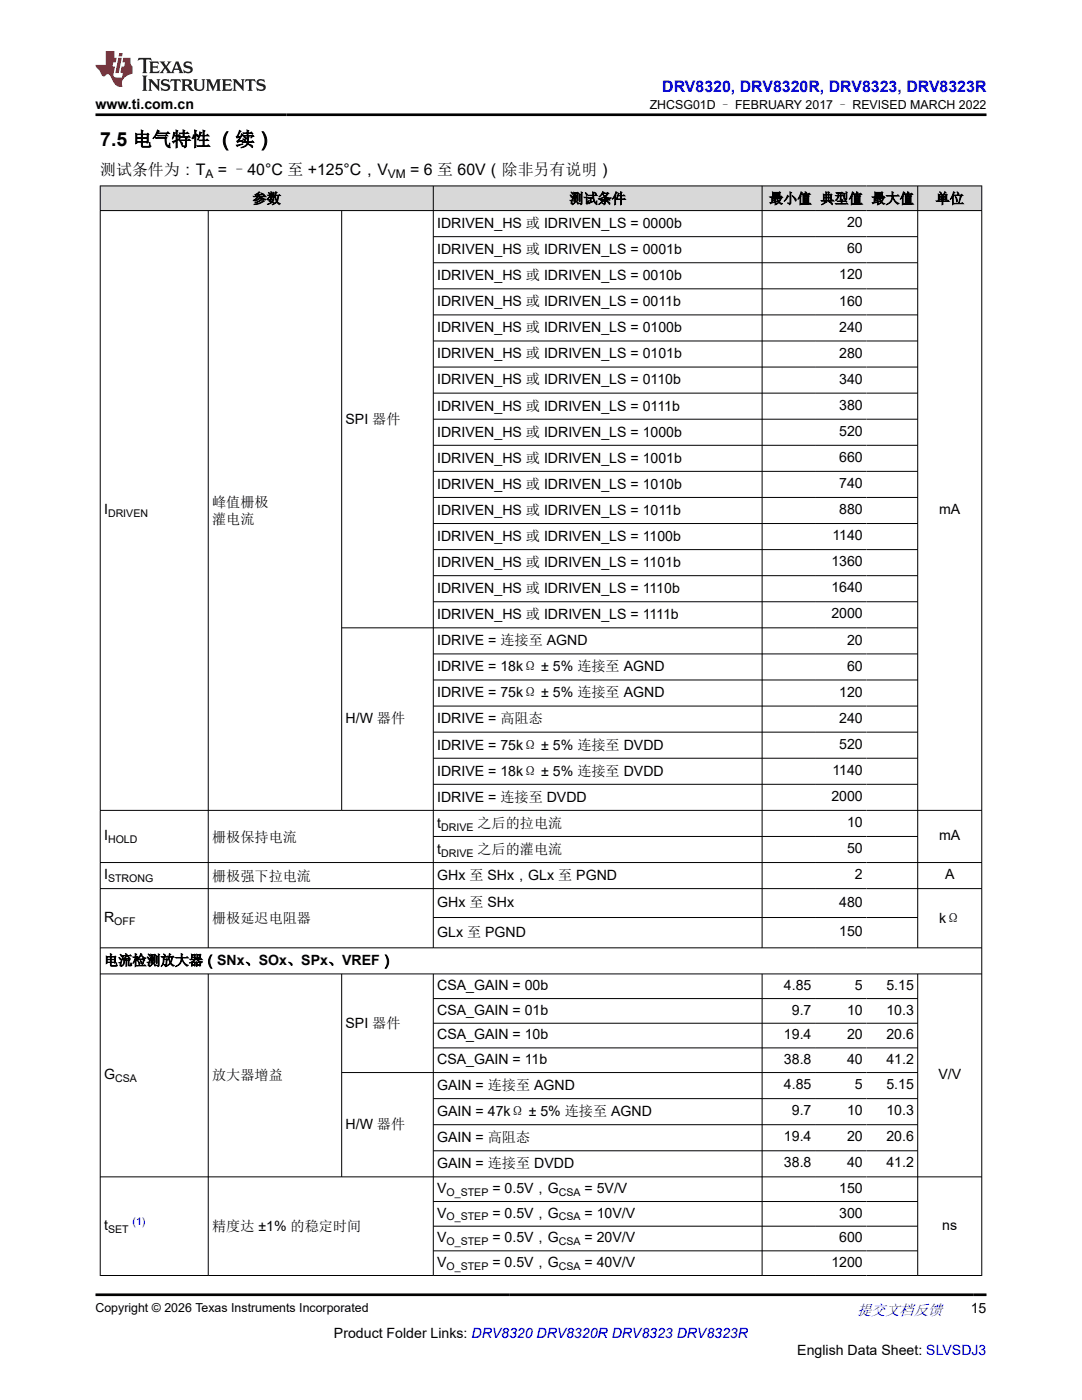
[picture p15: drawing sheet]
<svg xmlns="http://www.w3.org/2000/svg" width="216mm" height="279mm" viewBox="0 0 216 279" stroke-linecap="round" stroke-linejoin="round" font-family="sans-serif">
<defs><g id="words">
<text font-size="3.9" x="20" y="29.1">7.5 电气特性 （续）</text>
<text font-size="3.2" fill="#00f" x="132.1" y="18.3">DRV8320, DRV8320R, DRV8323, DRV8323R</text>
<g font-size="3.2">
<text x="20" y="34.9">测试条件为：T</text>
<text x="43.5" y="34.9">= –40°C 至 +125°C，V</text>
<text x="81.9" y="34.9">= 6 至 60V（除非另有说明）</text>
</g>
<text font-size="3" fill="#00f" x="171" y="262.4">提交文档反馈</text>
<g font-size="2.8">
<text x="19" y="21.7">www.ti.com.cn</text>
<text x="50.4" y="40.6">参数</text>
<text x="113.6" y="40.6">测试条件</text>
<text x="153.5" y="40.6">最小值</text>
<text x="163.7" y="40.6">典型值</text>
<text x="173.9" y="40.6">最大值</text>
<text x="186.7" y="40.6">单位</text>
<text x="87.2" y="45.5">IDRIVEN_HS 或 IDRIVEN_LS = 0000b</text>
<text x="169" y="45.4">20</text>
<text x="87.2" y="50.7">IDRIVEN_HS 或 IDRIVEN_LS = 0001b</text>
<text x="169" y="50.6">60</text>
<text x="87.2" y="55.9">IDRIVEN_HS 或 IDRIVEN_LS = 0010b</text>
<text x="167.5" y="55.8">120</text>
<text x="87.2" y="61.1">IDRIVEN_HS 或 IDRIVEN_LS = 0011b</text>
<text x="167.5" y="61">160</text>
<text x="87.2" y="66.3">IDRIVEN_HS 或 IDRIVEN_LS = 0100b</text>
<text x="87.2" y="71.5">IDRIVEN_HS 或 IDRIVEN_LS = 0101b</text>
<text x="167.5" y="66.2">240</text>
<text x="167.5" y="71.4">280</text>
<text x="87.2" y="76.7">IDRIVEN_HS 或 IDRIVEN_LS = 0110b</text>
<text x="167.5" y="76.6">340</text>
<text x="87.2" y="81.9">IDRIVEN_HS 或 IDRIVEN_LS = 0111b</text>
<text x="167.5" y="81.8">380</text>
<text x="68.9" y="84.5">SPI 器件</text>
<text x="87.2" y="87.1">IDRIVEN_HS 或 IDRIVEN_LS = 1000b</text>
<text x="167.5" y="87">520</text>
<text x="87.2" y="92.3">IDRIVEN_HS 或 IDRIVEN_LS = 1001b</text>
<text x="167.5" y="92.2">660</text>
<text x="42.3" y="101.2">峰值栅极</text>
<text x="87.2" y="97.5">IDRIVEN_HS 或 IDRIVEN_LS = 1010b</text>
<text x="167.5" y="97.4">740</text>
<text x="20.8" y="102.6">I</text>
<text x="42.3" y="104.6">灌电流</text>
<text x="87.2" y="102.8">IDRIVEN_HS 或 IDRIVEN_LS = 1011b</text>
<text x="87.2" y="108">IDRIVEN_HS 或 IDRIVEN_LS = 1100b</text>
<text x="166.1" y="107.8">1140</text>
<text x="167.5" y="102.6">880</text>
<text x="187.4" y="102.6">mA</text>
<text x="87.2" y="113.2">IDRIVEN_HS 或 IDRIVEN_LS = 1101b</text>
<text x="165.9" y="113">1360</text>
<text x="87.2" y="118.4">IDRIVEN_HS 或 IDRIVEN_LS = 1110b</text>
<text x="165.9" y="118.2">1640</text>
<text x="87.2" y="123.6">IDRIVEN_HS 或 IDRIVEN_LS = 1111b</text>
<text x="165.9" y="123.4">2000</text>
<text x="87.2" y="128.8">IDRIVE = 连接至 AGND</text>
<text x="169" y="128.6">20</text>
<text x="87.2" y="134">IDRIVE = 18kΩ ± 5% 连接至 AGND</text>
<text x="169" y="133.8">60</text>
<text x="87.2" y="139.2">IDRIVE = 75kΩ ± 5% 连接至 AGND</text>
<text x="167.5" y="139">120</text>
<text x="68.9" y="144.4">H/W 器件</text>
<text x="87.2" y="144.4">IDRIVE = 高阻态</text>
<text x="87.2" y="149.6">IDRIVE = 75kΩ ± 5% 连接至 DVDD</text>
<text x="167.5" y="144.2">240</text>
<text x="167.5" y="149.4">520</text>
<text x="87.2" y="154.8">IDRIVE = 18kΩ ± 5% 连接至 DVDD</text>
<text x="166.1" y="154.7">1140</text>
<text x="87.2" y="160">IDRIVE = 连接至 DVDD</text>
<text x="165.9" y="159.9">2000</text>
<text x="20.8" y="167.7">I</text>
<text x="42.3" y="167.9">栅极保持电流</text>
<text x="87.2" y="165.2">t</text>
<text x="95.3" y="165.2">之后的拉电流</text>
<text x="169" y="165.1">10</text>
<text x="187.4" y="167.7">mA</text>
<text x="87.2" y="170.4">t</text>
<text x="95.3" y="170.4">之后的灌电流</text>
<text x="169" y="170.3">50</text>
<text x="20.8" y="175.5">I</text>
<text x="42.3" y="175.8">栅极强下拉电流</text>
<text x="87.2" y="175.6">GHx 至 SHx，GLx 至 PGND</text>
<text x="170.6" y="175.5">2</text>
<text x="188.6" y="175.5">A</text>
<text x="20.8" y="184">R</text>
<text x="42.3" y="184.3">栅极延迟电阻器</text>
<text x="87.2" y="181.1">GHx 至 SHx</text>
<text x="167.5" y="181">480</text>
<text x="187.4" y="184.1">kΩ</text>
<text x="87.2" y="187">GLx 至 PGND</text>
<text x="167.5" y="186.9">150</text>
<text x="20.8" y="192.6">电流检测放大器（SNx、SOx、SPx、VREF）</text>
<text x="87.2" y="197.6">CSA_GAIN = 00b</text>
<text x="156.4" y="197.6">4.85</text>
<text x="170.6" y="197.6">5</text>
<text x="176.9" y="197.6">5.15</text>
<text x="87.2" y="202.5">CSA_GAIN = 01b</text>
<text x="158" y="202.5">9.7</text>
<text x="169" y="202.5">10</text>
<text x="176.9" y="202.5">10.3</text>
<text x="68.9" y="205.1">SPI 器件</text>
<text x="87.2" y="207.4">CSA_GAIN = 10b</text>
<text x="156.4" y="207.4">19.4</text>
<text x="169" y="207.4">20</text>
<text x="176.9" y="207.4">20.6</text>
<text x="20.8" y="215.3">G</text>
<text x="42.3" y="215.6">放大器增益</text>
<text x="87.2" y="212.3">CSA_GAIN = 11b</text>
<text x="156.4" y="212.3">38.8</text>
<text x="169" y="212.3">40</text>
<text x="176.9" y="212.3">41.2</text>
<text x="187.2" y="215.3">V/V</text>
<text x="87.2" y="217.5">GAIN = 连接至 AGND</text>
<text x="156.4" y="217.4">4.85</text>
<text x="170.6" y="217.4">5</text>
<text x="176.9" y="217.4">5.15</text>
<text x="68.9" y="225.3">H/W 器件</text>
<text x="87.2" y="222.7">GAIN = 47kΩ ± 5% 连接至 AGND</text>
<text x="87.2" y="227.9">GAIN = 高阻态</text>
<text x="156.4" y="227.8">19.4</text>
<text x="158" y="222.6">9.7</text>
<text x="169" y="222.6">10</text>
<text x="169" y="227.8">20</text>
<text x="176.9" y="222.6">10.3</text>
<text x="176.9" y="227.8">20.6</text>
<text x="87.2" y="233.1">GAIN = 连接至 DVDD</text>
<text x="156.4" y="233">38.8</text>
<text x="169" y="233">40</text>
<text x="176.9" y="233">41.2</text>
<text x="87.2" y="238.1">V</text>
<text x="98.2" y="238.1">= 0.5V，G</text>
<text x="116.6" y="238.1">= 5V/V</text>
<text x="167.5" y="238.1">150</text>
<text x="20.8" y="245.4">t</text>
<text x="42.3" y="245.6">精度达 ±1% 的稳定时间</text>
<text x="87.2" y="243">V</text>
<text x="98.2" y="243">= 0.5V，G</text>
<text x="116.6" y="243">= 10V/V</text>
<text x="167.5" y="243">300</text>
<text x="188" y="245.4">ns</text>
<text x="87.2" y="247.9">V</text>
<text x="98.2" y="247.9">= 0.5V，G</text>
<text x="116.6" y="247.9">= 20V/V</text>
<text x="167.5" y="247.9">600</text>
<text x="87.2" y="252.8">V</text>
<text x="98.2" y="252.8">= 0.5V，G</text>
<text x="116.6" y="252.8">= 40V/V</text>
<text x="165.9" y="252.8">1200</text>
<text x="193.7" y="262.1">15</text>
<text x="66.6" y="266.9">Product Folder Links: DRV8320 DRV8320R DRV8323 DRV8323R</text>
<text x="159.1" y="270.3">English Data Sheet: SLVSDJ3</text>
</g>
<g font-size="2.5">
<text x="129.7" y="21.8">ZHCSG01D – FEBRUARY 2017 – REVISED MARCH 2022</text>
<text x="19" y="261.8">Copyright © 2026 Texas Instruments Incorporated</text>
</g>
<g font-size="2.4">
<text x="41" y="35.5">A</text>
<text x="77.4" y="35.5">VM</text>
</g>
<g font-size="2.1">
<text x="21.6" y="103.2">DRIVEN</text>
<text x="88" y="165.8">DRIVE</text>
<text x="21.6" y="168.2">HOLD</text>
<text x="88" y="171">DRIVE</text>
<text x="21.6" y="176">STRONG</text>
<text x="22.8" y="184.5">OFF</text>
<text x="23" y="215.9">CSA</text>
<text x="89.1" y="238.6">O_STEP</text>
<text x="111.5" y="238.6">CSA</text>
<text x="89.1" y="243.5">O_STEP</text>
<text x="111.5" y="243.5">CSA</text>
<text x="21.6" y="246">SET</text>
<text x="89.1" y="248.5">O_STEP</text>
<text x="111.5" y="248.5">CSA</text>
<text x="89.1" y="253.4">O_STEP</text>
<text x="111.5" y="253.4">CSA</text>
</g>
<text font-size="2.1" fill="#00f" x="26.5" y="244.5">(1)</text>
</g></defs>
<g fill="#d8d8d8">
<path d="M20 37.1h175.9v4.9h-175.9z" fill-rule="evenodd"/>
<path d="M20.1 37.2h66.3v4.8h-66.3z" fill-rule="evenodd"/>
<path d="M86.5 37.2h65.5v4.8h-65.5z" fill-rule="evenodd"/>
<path d="M152.1 37.2h10.5v4.8h-10.5z" fill-rule="evenodd"/>
<path d="M162.6 37.2h10.3v4.8h-10.3z" fill-rule="evenodd"/>
<path d="M172.9 37.2h10.2v4.8h-10.2z" fill-rule="evenodd"/>
<path d="M183.2 37.2h12.6v4.8h-12.6z" fill-rule="evenodd"/>
</g>
<g fill="none" stroke="#000" stroke-width=".2">
<path d="M19.9 37.1h176.1M20 37v217.6M86.5 37v152.2M152.1 37v152.2M183.1 37v152.2M195.9 37v217.6M19.9 42h176.1M41.6 42v147.2M68.2 42v119.8M86.5 47.2h96.7M86.5 52.4h96.7M86.5 57.6h96.7"/>
<path d="M86.5 62.8h96.7M86.5 68h96.7M86.5 73.3h96.7M86.5 78.5h96.7M86.5 83.7h96.7M86.5 88.9h96.7M86.5 94.1h96.7M86.5 99.3h96.7M86.5 104.5h96.7M86.5 109.7h96.7M86.5 114.9h96.7M86.5 120.1h96.7"/>
<path d="M86.5 130.5h96.7M86.5 135.7h96.7M183.2 125.3h-115M86.5 140.9h96.7M86.5 146.1h96.7M86.5 151.3h96.7M86.5 156.5h96.7M19.9 161.7h176.1M19.9 172.1h176.1M19.9 177.3h176.1M86.5 166.9h96.7M19.9 189.2h176.1"/>
<path d="M19.9 194.4h176.1M41.6 194.4v60.2M68.2 194.4v40.5M86.5 194.4v60.2M86.5 183.1h96.7M86.5 199.3h96.7M152.1 194.4v60.2M183.1 194.4v60.2M68.2 214.1h115M86.5 204.2h96.7M86.5 209.1h96.7M86.5 219.3h96.7"/>
<path d="M19.9 234.9h176.1M86.5 224.5h96.7M86.5 229.7h96.7M86.5 239.8h96.7M19.9 254.6h176.1M86.5 244.7h96.7M86.5 249.6h96.7"/>
</g>
<path d="M27.7 11.6l-.2 .5 .5-.2h.6v.1v2.2l-.2 .4h1l-.2-.4v-2.2v-.1h.5l.5 .2-.1-.5zM29.8 12.3l.2 .4v1.5l-.2 .4h1.9l.1-.6a1.08 1.08 0 0 1-1.3 .2v-.7h.6l.4 .2v-.7l-.4 .2h-.6v-.5l.2-.2a1 1 0 0 1 1 .3l-.1-.5zM31.8 12.3l1 1.1-1 1.2h.9l-.2-.2 .4-.8 .5 .8-.2 .2h1.6l-.2-.2 .1-.5h1l.1 .5-.1 .2h.9l-.2-.3-.8-2h-.5l-1 2.2-.8-1.1 .9-1.1h-.8l.2 .2-.5 .6-.3-.6 .1-.2zM35.2 12.7l.4 1h-.8zM36.8 12.4a.65 .65 0 0 0-.2 .7 .65 .65 0 0 0 .6 .5l.7 .1 .1 .3a.79 .79 0 0 1-.7 .4 .79 .79 0 0 1-.7-.5l.1 .7 .2-.1a.93 .93 0 0 0 1.1 .1 .93 .93 0 0 0 .4-1 1.46 1.46 0 0 0-1.2-.6l-.1-.3a1.09 1.09 0 0 1 1.2 .2l-.2-.6-.1 .1-.6-.2zM28.4 15.1l.2 .4v2.2l-.2 .4h1l-.2-.4v-2.2l.2-.4zM29.6 15.8l.2 .4v1.5l-.2 .4h.8l-.3-.4v-1.3l1.7 1.8v-2l.2-.4h-.8l.2 .2 .1 1.1-1.2-1.3zM32.3 15.9a.65 .65 0 0 0-.2 .8 .65 .65 0 0 0 .7 .4l.6 .2 .1 .2a.79 .79 0 0 1-.7 .4 .79 .79 0 0 1-.7-.5l.1 .7 .2-.1a.93 .93 0 0 0 1.1 .1 .93 .93 0 0 0 .4-.9 1.46 1.46 0 0 0-1.2-.6l-.1-.4a1.09 1.09 0 0 1 1.2 .2l-.2-.6-.1 .1-.6-.1zM34.1 15.8l-.1 .6a.63 .63 0 0 1 .7-.3l.1 1.6-.3 .4h1l-.2-.4v-1.6a.66 .66 0 0 1 .8 .3l-.1-.6zM36.2 15.8l.2 .4v1.5l-.2 .4h.9l-.2-.2v-.7h.5l.1 .2a.79 .79 0 0 0 1.2 .6l-1-.9a.61 .61 0 0 0 .6-.6 .61 .61 0 0 0-.5-.7zM36.9 16.1h.2a.47 .47 0 0 1 .5 .1 .47 .47 0 0 1 .1 .5l-.2 .1-.6 .1zM38.5 15.8l.2 .2a2.27 2.27 0 0 0 .4 2 1.04 1.04 0 0 0 1.7-.7v-1.3l.2-.2h-.8l.2 .4v1.1a.6 .6 0 0 1-.6 .6 .6 .6 0 0 1-.6-.6v-1.1l.3-.4zM41.1 15.8l.2 .4v1.5l-.2 .4h.7l-.2-.4v-1.4l.9 1.9 .8-1.9v1.4l-.2 .4h1l-.3-.4v-1.5l.3-.4h-.8l-.7 1.5-.7-1.5zM44.3 15.8l.2 .4v1.5l-.2 .4h1.9l.1-.6a1.09 1.09 0 0 1-1.3 .2v-.7h.6l.4 .2v-.6l-.4 .2h-.6v-.6l.2-.1a1.01 1.01 0 0 1 1 .3l-.1-.6zM46.4 15.8l.3 .4v1.5l-.3 .4h.8l-.2-.4v-1.3l1.6 1.8v-2l.2-.4h-.7l.2 .2v1.1l-1.2-1.3zM49 15.8l-.1 .6a.63 .63 0 0 1 .8-.3v1.6l-.3 .4h1l-.2-.4v-1.6a.66 .66 0 0 1 .8 .3l-.1-.6zM51.4 15.9a.65 .65 0 0 0-.2 .8 .65 .65 0 0 0 .6 .4l.6 .2 .2 .2a.79 .79 0 0 1-.8 .4 .79 .79 0 0 1-.6-.5l.1 .7 .2-.1a.93 .93 0 0 0 1 .1 .93 .93 0 0 0 .5-.9 1.46 1.46 0 0 0-1.3-.6l-.1-.4a1.09 1.09 0 0 1 1.3 .2l-.2-.6-.2 .1-.5-.1z" fill="#231f20"/>
<path d="M21.1 10.2v2.8h-2.1l.1 .3 .9 1a.95 .95 0 0 0 .9 .9 .59 .59 0 0 1 .6-.4 .59 .59 0 0 1 .5 .4l.4 .7a1.59 1.59 0 0 0 2.1 1.4 1.61 1.61 0 0 1 1-2.3l1-.3-.1-1.5a1.59 1.59 0 0 1-.4-1.7h-1.4l-.2 .9h.5l-.1 .9h-.5l-.2 1v.2l.4 .1-.2 .9h-.6a.73 .73 0 0 1-1.1-.7l.3-1.5h-.5l.2-.9h.5l.2-.9h-.5v-1.3zM23.6 11.5l-.6 3.1h.7l.6-3.1zM23.8 10.6l-.1 .6h.7l.1-.6z" fill="#ed1c24"/>
<path d="M19 22.9h177.8M19 258.4h177.8" fill="none" stroke="#000" stroke-width=".53"/>
<use href="#words"/>
</svg>
